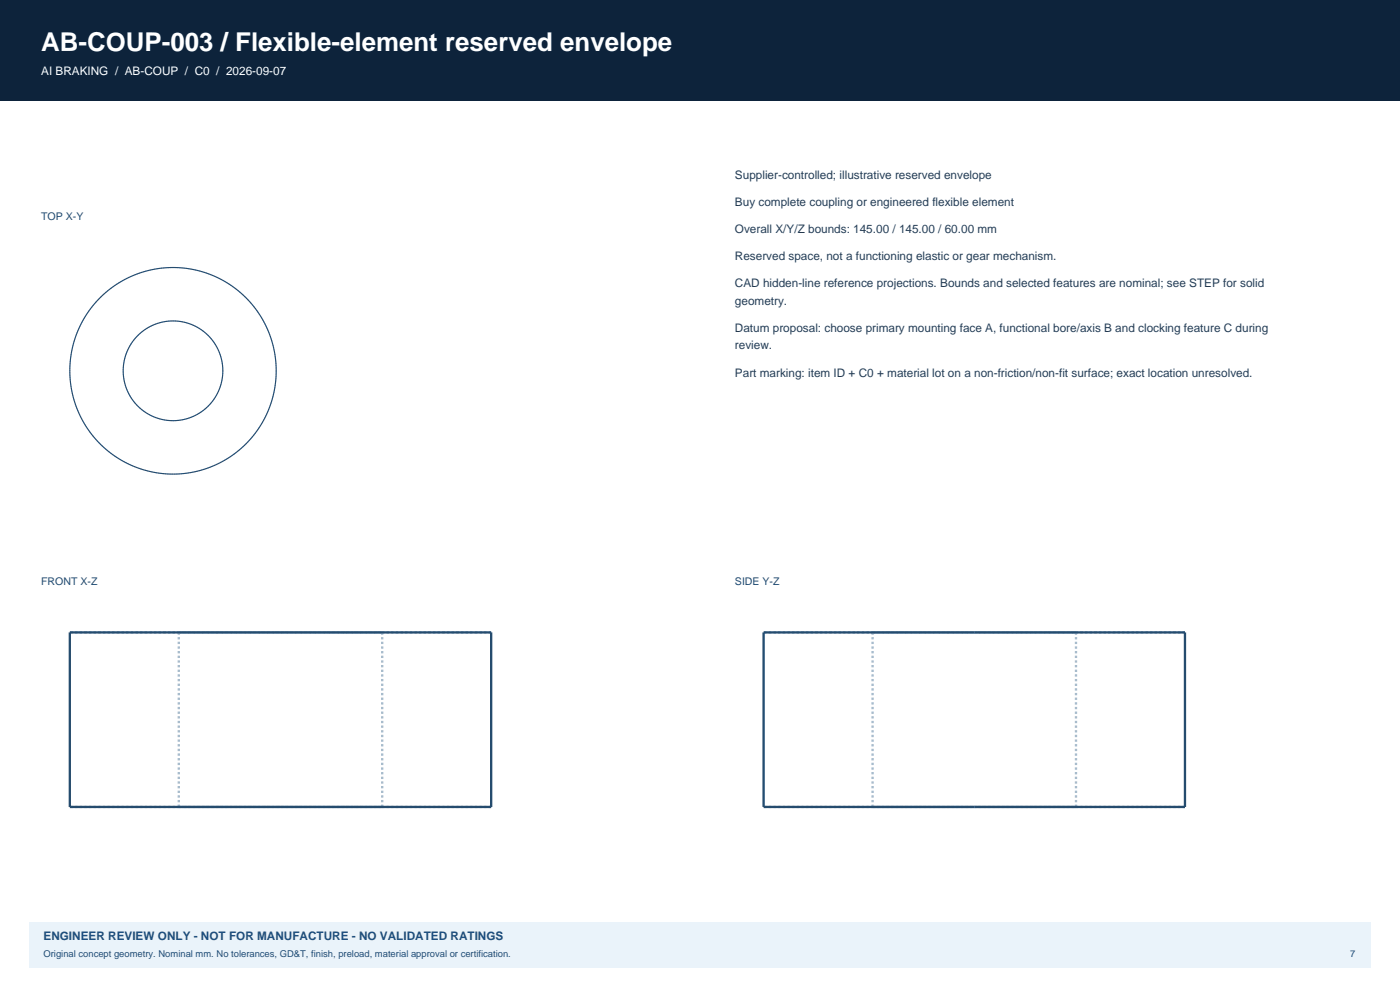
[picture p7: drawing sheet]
<svg xmlns="http://www.w3.org/2000/svg" width="420mm" height="297mm" viewBox="0 0 420 297" stroke-linecap="round" stroke-linejoin="round" font-family="sans-serif">
<defs><g id="words">
<text font-size="7.8" fill="#fff" x="12.3" y="15.2">AB-COUP-003 / Flexible-element reserved envelope</text>
<text font-size="3.5" fill="#fff" x="12.3" y="22.6">AI BRAKING / AB-COUP / C0 / 2026-09-07</text>
<g font-size="3.5" fill="#243e57">
<text x="220.5" y="53.6">Supplier-controlled; illustrative reserved envelope</text>
<text x="220.5" y="61.7">Buy complete coupling or engineered flexible element</text>
<text x="220.5" y="69.8">Overall X/Y/Z bounds: 145.00 / 145.00 / 60.00 mm</text>
<text x="220.5" y="77.9">Reserved space, not a functioning elastic or gear mechanism.</text>
<text x="220.5" y="86">CAD hidden-line reference projections. Bounds and selected features are nominal; see STEP for solid</text>
<text x="220.5" y="91.3">geometry.</text>
<text x="220.5" y="99.4">Datum proposal: choose primary mounting face A, functional bore/axis B and clocking feature C during</text>
<text x="220.5" y="104.7">review.</text>
<text x="220.5" y="112.9">Part marking: item ID + C0 + material lot on a non-friction/non-fit surface; exact location unresolved.</text>
</g>
<text font-size="3.5" fill="#1b4e80" x="13.1" y="281.8">ENGINEER REVIEW ONLY - NOT FOR MANUFACTURE - NO VALIDATED RATINGS</text>
<g font-size="3.2" fill="#254c6e">
<text x="12.3" y="65.9">TOP X-Y</text>
<text x="12.3" y="175.3">FRONT X-Z</text>
<text x="220.5" y="175.3">SIDE Y-Z</text>
</g>
<g font-size="2.8" fill="#1b4e80">
<text x="13.1" y="286.8">Original concept geometry. Nominal mm. No tolerances, GD&amp;T, finish, preload, material approval or certification.</text>
<text x="405" y="286.8">7</text>
</g>
</g></defs>
<path d="M0 0h420v30h-420z" fill-rule="evenodd" fill="#0d233b"/>
<path d="M8.8 276.2h402.4v13.7h-402.4z" fill-rule="evenodd" fill="#eaf3fa"/>
<path d="M66.8 111.1l-.2-2.9-.9-2.8-1.4-2.6-1.8-2.2-2.3-1.9-2.6-1.4-2.8-.8-2.9-.3-2.9 .3-2.8 .8-2.6 1.4-2.3 1.9-1.8 2.2-1.4 2.6-.9 2.8-.2 2.9 .2 2.9 .9 2.8 1.4 2.6 1.8 2.3 2.3 1.9 2.6 1.3 2.8 .9 2.9 .3 2.9-.3 2.8-.9 2.6-1.3 2.3-1.9 1.8-2.3 1.4-2.6 .9-2.8 .2-2.9M82.9 111.1l-.2-2.9-.5-3.2-.7-2.8-1.1-3.1-2.7-5.1-1.8-2.4-2.1-2.4-2.2-2-2.6-1.9-5.2-2.7-5.5-1.8-3.2-.5-3-.1-2.9 .1-3.2 .4-2.8 .7-3.1 1.1-2.6 1.2-2.8 1.7-4.5 3.7-2.2 2.4-1.8 2.3-2.8 5.2-1.1 3-.7 2.8-.5 2.9-.2 3.3 .6 5.8 .6 2.8 1.1 3.1 1.4 2.9 1.4 2.6 2 2.6 1.9 2.1 4.5 3.8 2.8 1.7 2.6 1.2 2.8 1 3.1 .9 2.9 .4 3.2 .2 5.8-.5 3.2-.8 2.7-1 3-1.4 2.5-1.5 2.6-1.9 2.2-2 2.1-2.4 1.8-2.3 2.7-5.2 1.1-3 .7-2.8 .5-3.3 .2-2.9" fill="none" stroke="#a5bccd" stroke-width=".34" stroke-dasharray=".3 .3" stroke-linecap="butt"/>
<g fill="none" stroke="#254c6e" stroke-width=".34">
<circle cx="51.9" cy="111.1" r="31"/>
<circle cx="51.9" cy="111.1" r="14.9"/>
</g>
<g fill="none" stroke="#a5bccd" stroke-width=".7" stroke-dasharray=".7 .7" stroke-linecap="butt">
<path d="M53.6 189.5h61.1M53.6 189.5v52.3M114.7 189.5h-61.1M147.4 189.5h-126.5M261.8 189.5h30.5M261.8 189.5v52.3M292.3 189.5h30.5M322.8 189.5h-61M322.8 189.5v52.3M355.5 189.5h-126.4M53.6 241.8h61.1M114.7 241.8v-52.3"/>
<path d="M114.7 241.8h-61.1M147.4 241.8h-126.5M261.8 241.8h30.5M292.3 241.8h30.5M322.8 241.8h-61M355.5 241.8h-126.4"/>
</g>
<path d="M20.9 189.5h126.5v52.3h-126.5zM229.1 189.5h126.4v52.3h-126.4z" fill="none" stroke="#254c6e" stroke-width=".7" stroke-linecap="butt"/>
<use href="#words"/>
</svg>
